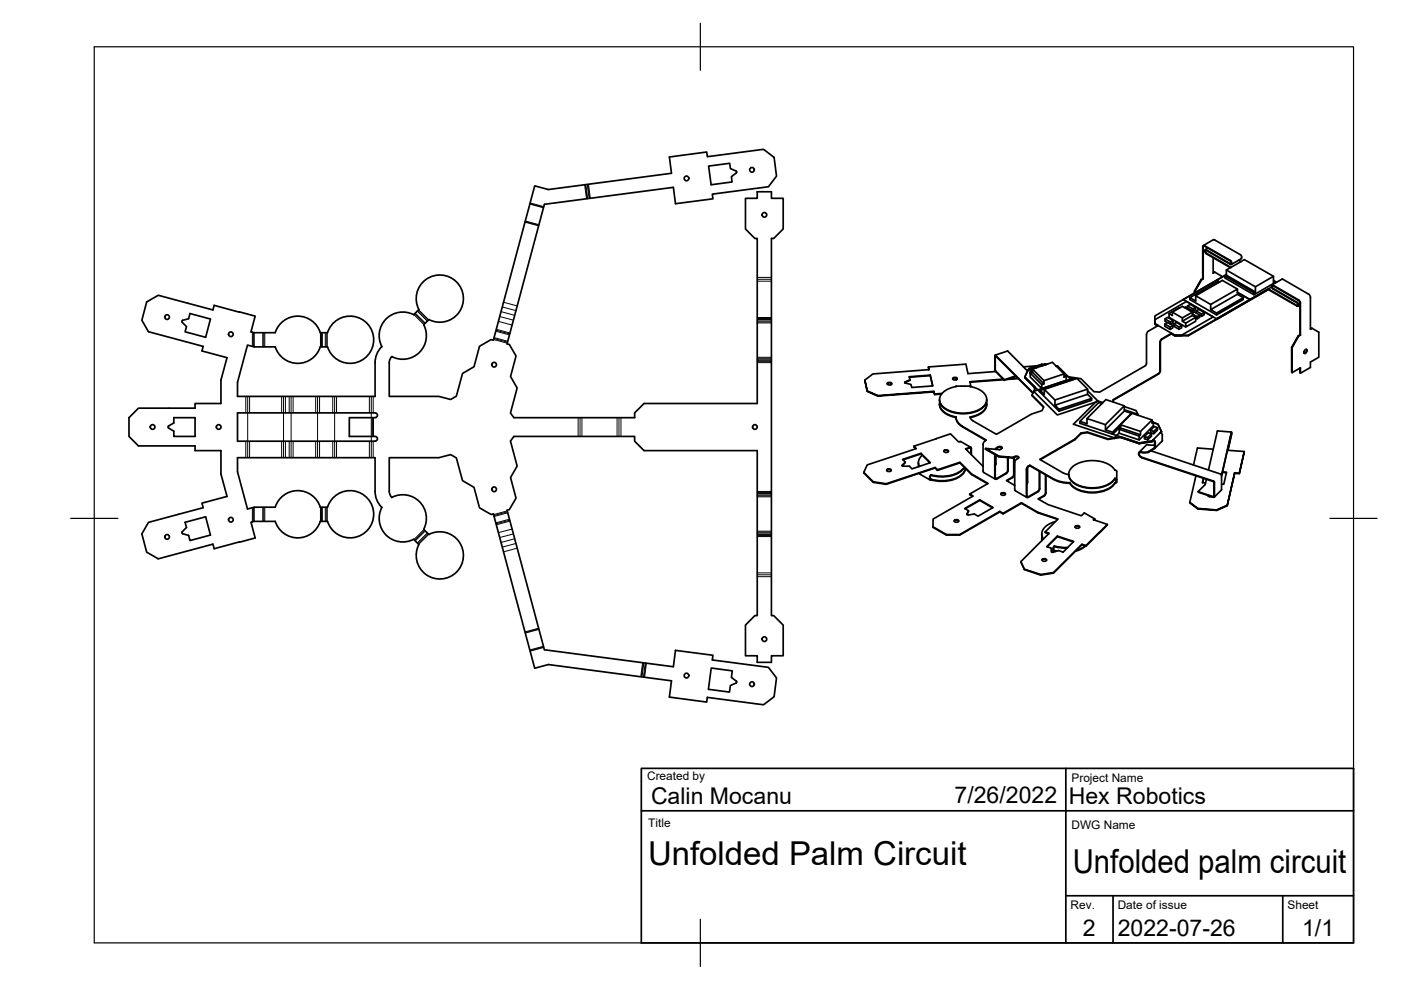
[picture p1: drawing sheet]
<svg xmlns="http://www.w3.org/2000/svg" width="297mm" height="210mm" viewBox="0 0 297 210" stroke-linecap="round" stroke-linejoin="round" font-family="sans-serif">
<defs><g id="words">
<g font-size="7">
<text x="137.4" y="183.5">Unfolded Palm Circuit</text>
<text x="227.5" y="185.2">Unfolded palm circuit</text>
</g>
<g font-size="4.9">
<text x="138" y="170.6">Calin Mocanu</text>
<text x="202.4" y="170.3">7/26/2022</text>
<text x="226.6" y="170.4">Hex Robotics</text>
<text x="229.6" y="198.6">2</text>
<text x="237" y="198.4">2022-07-26</text>
<text x="276.1" y="198.6">1/1</text>
</g>
<g font-size="2.5">
<text x="137.2" y="165.4">Created by</text>
<text x="227.2" y="165.8">Project Name</text>
<text x="137.4" y="175.4">Title</text>
<text x="227.2" y="175.8">DWG Name</text>
<text x="227" y="192.7">Rev.</text>
<text x="237" y="192.7">Date of issue</text>
<text x="273" y="192.7">Sheet</text>
</g>
</g></defs>
<!-- layer: Visible -->
<g fill="none" stroke="#000" stroke-width=".36">
<path d="M150.2 35.2l4.5-.6 .2 1.1 1.2 .5 .1 .4-1.1 .9 .1 1.1-4.4 .6zM254.6 59.3l.5-.2-.3 .2M255.1 52.1l2.3-1.3 5.6 3.2 .3 .4M255.5 53.3l.2 .5M255.7 53l5.2 2.9 .1-.1M255.7 53.1l5.2 3M255.7 53.8l5.2 3M255.7 53.7l5.3 3M255.7 53l-.1-.1-.1 .5M255.7 53.1l-.1 .3 .1 .2M256.1 52.6l-.6 .3M257.2 57.8l.3-.1 1.5 .8v.3"/>
<path d="M257.2 54.6v3.3l.4-.2M257.9 59.4l.7 .4M259.7 58.5l.3-.2 6.2 3.6-.3 .2zM259.7 58.5v.4l6.2 3.6v-.4M260 58.3v-1.1l3.8-2.2 6.2 3.6v1.5l-4.1 2.4M260 57.2l6.2 3.6M260.9 55.4l-5.5-3.2h-.2l-.1 6.9M260.9 55.4l.1 .2M261 55.6v.3M261.1 55.7v.2M261.1 55.7l-.2-.5-5.7-3.2-.2 .3v6.8M261.1 55.9l-.2 .1"/>
<path d="M262.6 55.2l.5 .3M263.2 54.9l-2.2 1.2M263.2 54.5v.2M263.3 54.7l-.1 .1M270 58.6l-3.8 2.2v1.1M270 59.9l.3 .1M270 59.5l.7 .3M271.8 59.2l-2.1 1.2M271.8 59.2l5.8 3.3 .2 .6v6.7l.4-.2M38.6 68l1.4-.4 .3-1.1 4.3 1.1-1 3.9-4.4-1.1 .3-1.1-.9-1zM58.4 73.5a5 5 0 0 0 4.7 3.5 5 5 0 0 0 4.8-3.5M67.9 73.5h1.5"/>
<path d="M69.4 73.5a5 5 0 0 0 7.8 2.6 5 5 0 0 0 0-8.1 5 5 0 0 0-7.8 2.5h-1.5a5 5 0 0 0-4.8-3.5 5 5 0 0 0-4.7 3.5h-4.5l-.7-.1 .9-3.4-8.7-2.3-.3 1-11.6-3.1-2.4 1.4-1 3.9 1.4 2.4 11.6 3.1-.3 1 5.3 1.4-1.3 4.8v4.9h-5.4v1h-12l-2.1 2.1v3.9l2.1 2h12v1h5.4v5l1.3 4.8-5.3 1.4 .3 .9-11.6 3.2-1.4 2.4 1 3.9 2.4 1.4 11.6-3.1 .3 .9 8.7-2.2-.9-3.4 .7-.2h4.4M88.8 65.6l-1.1 1.1a5 5 0 0 0-5.9 .9 5 5 0 0 0-.9 5.9 4.8 4.8 0 0 0-1.4 3.4v7.1h-29.1v-2.9l2.1-7.9 1.4 .3h4.4M88.8 65.6a5 5 0 0 1 3.7-7.2 5 5 0 0 1 5.7 5.7 5 5 0 0 1-7.3 3.7M90.9 67.8l-1.1 1.1a5 5 0 0 1-.9 5.8 5 5 0 0 1-5.8 .9l-.4 .6-.2 .7v7.1h10.5l2.5 .7 1.3-.7 1.3-4.8 2.4-1.4 1.2-4.4 2.4-1.4 .5 .1 8.8-32.7 2.9 .8 26.1-3.5-.5-3.4 7.9-1.1 .2 1 11.9-1.5 2.2 1.7 .5 4-1.7 2.2-11.9 1.6 .2 1-8 1-.4-3.5-27.4 3.6-7.9 29.6 .5 .1 1.4 2.5-1.2 4.3 1.4 2.5-1.4 5.3 .8 1h25.6v-1.1l1.9-2h24v-34.9h-.5l-1.9-2.1v-6.4h2.4v-1.4h3.1v1.4h2.5v6.4l-2.1 2.1h-.4v79.9h.4l2.1 2v6.5h-2.5v1.4h-3.1v-1.4h-2.4v-6.5l1.9-2h.5v-35h-24l-1.9-2v-1h-25.6l-.8 1 1.4 5.3-1.4 2.5 1.2 4.3-1.4 2.4-.5 .2 7.9 29.6 27.4 3.6 .4-3.5 8 1-.2 1 11.9 1.6 1.7 2.2-.5 4-2.2 1.7-11.9-1.5-.2 1-7.9-1.1 .5-3.5-26.1-3.4-2.9 .8-8.8-32.7-.5 .1-2.4-1.4-1.2-4.4-2.4-1.4-1.3-4.8-1.3-.7-2.5 .6h-10.5v7.2l.2 .6 .4 .7a5 5 0 0 1 5.8 .9 5 5 0 0 1 .9 5.8M196.8 77.8l8-.6 .4 2 5.9-.4M197 78.4l-.2-.6 .2 .6-11.9 .9-1.7 1.3M197.2 79.5l-4.4 .5M197.2 79.5l-4.4 .4 .1 .7-1 .5M197.2 79.5l.6 2.3-4.5 .4-.2-.7-1.1-.3M197.2 79.6l.5 2.2M211 75.3l2.6-.9 4.3 4.3M211 75.5v3"/>
<path d="M211 78.5l1.9 2 2.4-.8M211 75.5l8 7.9M211.1 78.8l1.8 1.8v-.1M211.1 78.8l-.1-.4v-3.1l8 8M215.4 79.8l-2.5 .8M218.2 78.3l.1-.2 .1 .1-.4 .2-.7 1.5 2.2 2.3-.7 1.6 2.5 2.5-.4 .8-2.2 .7-7.4 4.3-5.1-2.9M218.4 78.2h-.1M218.4 79.1l2.5 2.4v.9l-2.5-2.5zM218.4 79.1l.5-.2 2.4 2.5-.4 .1M218.8 78.8l-.4-.4v.5l.2 .2M218.9 78.2l4.2-1.4 2.5 2.5v.7l.5-.2M218.9 78.9v-.7l2.4 2.5"/>
<path d="M218.9 78.8l-.1 .2M219.8 77.9l-1.4 .5M219.8 77.6l-2.8 .2M221 77.3h.8l-.3-.1-3.5 1.2-.7 1.7M221 77.3l-2.7 .8M222.1 77.2l-1.4 .5M225.6 79.3l.5 .5v.8l-5.2 1.8M225.6 79.3l-4.3 1.4v.7M242.8 77.6l-9.6 5.5h-1.3l-2.7-2.8-2.7-.4-2.3-2.3h-.3h.3l3 3M244.9 67.8l6.7-3.9 5.6 3.3-6.7 3.9h-1.4l-4.2-2.5v.1zM244.9 68.7l.5 .4M245.6 79.2l-9.6 5.6 .1 .5"/>
<path d="M245.6 79.3l-9.6 5.6M245.9 72.6v6.1M245.9 78.6l-.3 .6M246 72.5v6.1M246 78.6l-.4 .7M246.3 72l-.3 .5M246.3 71.8l-.4 .8M247 68.7l1.1 .7M247 67.6l1.1 .7M247.5 68.4l-.5-.3v-.5l.6-.3 1.1 .6v.5l-.5 .3M247.9 66.5l.7 .4v-.7l2.1-1.2 2.1 1.2v.7M248.4 70.7l.7 .5v-.1v.1h1.4v-.1"/>
<path d="M248.6 66.2l2.1 1.2M248.7 69l-.6 .4v.4l-1.1-.6v-.5l.5-.3 1.2 .6v.5l-.6 .3M248.7 67.9l-.6 .4v.4M248.9 68.7l.5-.3 1.1 .6v.5l-.5 .3M250.1 65.3l-2.2 1.2v.8l3.5 2M250.5 69l-.5 .3v.5l-1.1-.6v-.5l1.1 .6M251.1 65.2l.3-.1 1.1 .6v.3M251.4 68.5l2.1-1.2v.8l-2.1 1.2zM251.8 65.3v-.4l.5-.4 1.2 .7v.5l-.6 .3M251.8 64.9l1.1 .6M251.9 71.1h-2.8l-.7-.4-2.1 1.1M252.3 63.1v.4l5.6 3.3"/>
<path d="M252.5 65.7l-.2 .2M252.8 66.2l-2.1 1.2v.7M252.8 66.4l.4-.3 1.2 .7M252.8 66.6l1 .5M253.2 61.7l1.4-2.4h.2l-1.5 2.5M253.3 62.1l-.1-.4v.4M253.5 65.2l-.6 .3v.5l-.4-.2M253.5 67.3l-.7-.4-2.1 1.2 .7 .4M253.5 67.5l.3 .1M253.6 66.4v-.5l.6-.3 1.1 .6v.5l-.5 .4M253.6 65.9l1.2 .7M253.8 67.1l.6-.3v.5l-.6 .3z"/>
<path d="M255.3 66.2l-.5 .4v.5l-.4-.3M257.9 67.6v.1l7.1-4.1v-.1l-7.1 4.1-7-4.1 9.1-5.3-15.1 8.8v1.6l.7 .4-2.1 1.2-.4 .4v6.4l-.3 .6M257.9 66.4l5.7-3.3v.4l-5.7 3.3zM258.2 60l-.3-.2-5.6 3.3 1.2 .7v-1.1l3.2 1.9M262.4 62.4v-1.1l-5.7 3.3v1.1M262.4 62l2.6 1.5M262.4 61.3l-3.2-1.8-5.7 3.2M263.6 63.1l-1.2-.7-5.7 3.3 1.2 .7M265 63.5v.1l3.9-2.2v-.1l6.1 3.5M268.9 61.3l-17 9.8v.1M269.6 60.6v.2l-4.6 2.7M269.6 60.6l.3-.2 5.6 3.4 .2 .5v6.7"/>
<path d="M269.6 60.8l.3 .4M269.7 60.6v.3M269.7 60.6l.2-.1 5.4 3.2M269.7 60.9l.2 .2 5.3 3.1v.7l-6.3-3.5-17 9.8h-2.8l-.7-.4-2.1 1.2M269.9 61.2l5.1 3M273.9 73.6l.1 5.4v-5.3M275 64.2l.2 .3-.2 .3M275.3 71.2l.4-.2zM275.3 71.2l-1.4 2.4 .1 .1 1.4-2.5M275.3 63.7l.3 .5v6.8M275.6 78.1l.1 1v-1.1l-1.7 1M275.6 64.7l-.4 .2"/>
<path d="M276.6 74.3l.4-.2 .1 .2-.1 .5-.4 .2-.2-.3zM277 74.1l-.1 .5-.4 .3M277.8 69.7l.3-.2 1.5 .9v5.3l-1.8 1.1v1.1l-2.1 1.2M36.9 88.6h4.5v3.9h-4.5v-1.1l-1.3-.9 1.3-.8zM79.5 88.6h-5.4v3.9h5.4M79.5 87.5h-29.1v6h29.1M79.5 92.5a.5 .5 0 0 1 .5 .5 .5 .5 0 0 1-.5 .5M79.5 87.5a.5 .5 0 0 1 .5 .5 .5 .5 0 0 1-.5 .5M183.9 82.9l-.5-2.3 .5 2.4M186.1 83.9l-2.2-1 2.2 1.1M188 99.8l.5-.3 .5 .3M188.1 81.4l.5-.2 .5 .2"/>
<path d="M188.1 99.5l.5-.1 .4 .4-.6 .2-.4-.2zM188.2 81.1h.5l.4 .3-.6 .2-.4-.2zM191.3 98.6l.6-.6-.5-.6 3.9-1.3 2 2-3.9 1.3-.6-.6h-1.3M191.3 98.6l.2 .2M191.3 98.7v.1M191.9 81l-.1 .1 .2 .1M191.9 81.1h-.1M191.9 98l-.6 .8M192.9 80.5l-1 .5M193.8 94.6l.4 .5M194.7 98.1l.2 .8M194.8 98.6l-.1 .4"/>
<path d="M195.3 96.1l1.9 2M195.3 96.2l-3.8 1.3M195.5 96.5a1.92 1.92 0 0 0-.6 2.4M198 83l-11.9 1 11.9-.9M198.2 83.5l-.2-.5 .2 .7M198.3 99.1l.5 .6v-.1M198.3 99.2l-10.4 3.5M198.5 93h.1M199.2 84.7a2.82 2.82 0 0 0 2.2 2.5 7.5 7.5 0 0 0 7-.7 1.95 1.95 0 0 0 .8-1.8M199.2 85.7a2.68 2.68 0 0 0 1.9 2.3l1.6 .5M199.2 85.2a2.52 2.52 0 0 0 1.9 2.7l1.6 .5M199.7 83.4l-1.5 .1v.2l1.4-.2"/>
<path d="M200.1 95.7l.5-.2 .5 .2M200.3 95.5l.4-.1 .4 .3-.6 .2-.4-.2zM202 80.4l.5-.3 .5 .3M202.1 80.1l.5-.1 .4 .4-.7 .2-.3-.2zM202.7 88.4a2.31 2.31 0 0 0 1.4 2M202.7 88.4v.2a2.31 2.31 0 0 0 1.4 1.9M203.5 98v.1l-4.7 1.6M203.5 98.1l2.5 2.5 3.4 2M204.1 90.4l5 2.9-.2 .2M204.1 90.5l4.9 2.9M204.4 99a6.2 6.2 0 0 1-5.8 1.9l-1.2-.2M204.5 99.1a6 6 0 0 1-5.9 1.9l-1.2-.2"/>
<path d="M205.6 94.9l.2-.1 .2 .2zM205.6 94.9l-.9 .3 3.7 3.7M205.6 95l-.8 .3M205.7 88.4h.1M205.7 82a3.8 3.8 0 0 1 3.5 2.6 3 3 0 0 1-2.4 2.6 7.4 7.4 0 0 1-7-1.1 2.01 2.01 0 0 1 .7-3.3l2.2-.9 3 .1M205.8 94.9l-2.1-1.3-.4 .1-1.8-1.7-7.7 2.6 .5 .5-10.4 3.5-.8 1.6 2 1.9 2.8 .5 10.4-3.5 .5 .5 4.7-1.6 2.5 2.5 3.5 2-3.9 2.2 .7 .5-8.5 4.9v1.6l2.9 1.6h2.8l8.5-4.9 .7 .4 3.9-2.2 3.4 2 4.3 1.4-2.7 2.8 .8 .3-5.9 6 .7 1.6 3.4 1.1 2.8-.4 6-6 .9 .3 4.5-4.5-3-1 .1-.2M205.8 95.1v1.2M206 95v1.4M208.4 94.2v5.7M208.4 99.9l.2 .3 2.4 1.4M208.9 93.5l-.5 .7M209 95.1l-.1 .1 2.8 1.7"/>
<path d="M209.2 85.2a2.52 2.52 0 0 1-1.9 2.7l-1.6 .5 .1 .3 .4 .5M209.2 85.7a2.53 2.53 0 0 1-1.9 2.3l-1.6 .5M210.9 96.4v4.9M211 96.4l.1 5h.2l2-1.1M211.2 96.5v1.8l-.2 .4M211.2 95.2v.1M211.3 94.9l-.3 .4M211.6 94.9l-.5 .4M211.6 94.8l-.3 .1M211.6 94.9l.5-.1 .4 .2M211.6 94.7h.5l.4 .3-.6 .3-2.9-.2 2.8 1.6M212.7 80.4l-7.1 .5 .3 1.1"/>
<path d="M212.8 80.5l-7.1 .5M213.6 97v2.8M213.7 99.7l-.4 .6M213.7 97v2.7M213.8 99.7l-.5 .7M214.7 97.1l.2-.1v3.6M214.8 97l-3-.3-.1 .2 3 .2M214.9 96.9l.5-.2 .5 .1 .1 .3-.4 .3M214.9 96.9l-.1 .1M215 97v3.6M215.1 98.1l.1 5.8 2.5 1.6M215.6 97.3l-.5 .8"/>
<path d="M215.8 80.2l-1.8 .1M215.9 80.3l-2.4 .1M216 97.1l-.5-.3-.6 .3M217.3 80.1v-.2l3.2 3.3M217.3 80.1l2.2 2.2M217.7 99.5v5.6M217.9 99.1v3.1M218.3 98.8l5.6 3.1 1.6 .5 1.3 .1v-.1M218.3 98.6l-.4 .4-.2 .5M218.8 83.8l2.5 2.6M219.1 81.8l.3 .7M219.2 81.9l.3 .5"/>
<path d="M220.3 99.9v3.9l-.3 .4-2 1.1h-.2l-.1-.2M220.5 100l-.1 3.8-.4 .5-2.2 1.2-.2-.3v-5.7a1.01 1.01 0 0 1 .7-.9l5.1 3M220.5 82.8v.4M220.5 83.2l4 4M224.5 86.8l7-2.3v.4l-7 2.3zM227.5 80.5l-7 2.3 .9 .8v-1.1l2.3 2.3M227.9 93.1v.1M228.1 80.3l-.3-.2-8.6 2.9 5 5 8.6-2.9-2.2-2.3M229 89.3v.4l6.9 2.3M229.2 91.8v.1M230.5 91.6v.1M230.6 83.6v-1.1l-6.9 2.3v1.1"/>
<path d="M230.6 82.5l-2.3-2.3-6.9 2.3M231.5 84.5l-.9-.9-6.9 2.3 .8 .9M233.6 85.6l-.6-.3-4 4 1.5 .5v-1.1l3.9 1.3M233.8 85.4l-1.2-.4-5 5 8.6 2.8v.2M234.9 93v.2M235.9 92l1.7-1.6-1.7 1.6 5.6 1.9M236.4 99.7a6.2 6.2 0 0 0-6.4-1.9 4.1 4.1 0 0 0-3.3 2.2 2.42 2.42 0 0 0 1.7 2.8 7.3 7.3 0 0 0 7.6-.9l.4-.5M236.4 99.7l.4 .3v2.2l-.4 .3M237.3 91l4.2 1.4v.9l-4.2-1.4zM237.3 91l.3-.2 4.2 1.4-.3 .2M237.3 91.8l-1.1 1M237.6 90.8v-.7l4.2 1.4v.7"/>
<path d="M237.6 92.6v.1l3.9 1.4v-.2M238.4 87.1v-1.1l-4 4v1.1M238.4 86.2l2.5 .9 .5 1M238.4 86.9l2.9 .9-.2 .2M238.4 86l-3.9-1.3-4 4M239.9 87.7l-4 3.9v.4M239.9 87.6l-1.5-.5-4 4 1.5 .5M241.5 93.9l2.7-.4v.1l-2.7 .5zM242 95.8a.51 .51 0 0 0-.6 .3 .51 .51 0 0 0 .2 .6l.4 .3M242 95.9l.8 .1a3.1 3.1 0 0 0 2-.9l.1-.3v-1.1l-.4-.4-.3 .2-2.7 .4-3.9-1.3-2.7 .4-4.4-1.4-1.3 .2-1.3 1.3-7.4 4.3 5 2.9M242 95.9l-.4 .1a.67 .67 0 0 0 .4 .9M242 97l15.3 5.1v3.2l-3.3-1.1 1.5-1.5 .3-1.1"/>
<path d="M242 96.9l15.3 5.1 .2 .3M242.6 92.6l.7 .2v.5l-.7-.3v-.4l.8-.8 .7 .2v.5l-.8 .8M243.9 91.2l.7 .3M244 95.6l14.8 4.9M244.1 92l-.8 .8M244.3 89.4h.2v.9l-3 3M244.3 89l-2.5 2.5M244.5 89.6l1 .3 .8 1.6-.2 .3 .2-.3-.8-1.6zM244.5 89.4l-.2 .3v-.7l-4.3-1.4-2.4 2.5M244.6 93.4l-.4 .2-2.7 .5-3.9-1.4-2.7 .5-4.4-1.5-1.3 .2-1.3 1.3-7.3 4.3M244.6 93.4l.2 .2M244.7 95a2.76 2.76 0 0 1-2.7 .8"/>
<path d="M244.8 93.6v1.2M244.8 94.3h-1.6l-1.7 1.6M244.8 94.8l-.1 .2M245.4 90.7l-.8 .8v.5l-.7-.3v-.5l.8-.8 .7 .3v.5l-.8 .8M246.1 91.8l.2-.3-2.1 2.1 .3-.3M246.1 91.8l.3 .4v1.1M246.3 93.6l-1.5 1.5M246.5 93.3l-.1 .3M257.2 95.2l-3.3-.2-.9 3.6M258.1 91.4l-1.9 8.2M258.1 91.4l3 .2M261.1 92.2l-.8 3.3 3.5 .2-1 4.7 1-4.7"/>
<path d="M261.1 91.6l-2.1 9.3M261.1 91.6v.4M261.1 91.8h.1M261.1 92v.2M261.1 91.9v.4M39.2 110.7l4.4-1.1 1 3.8-4.3 1.2-.3-1.1-1.4-.5 .9-1.2zM58.4 110.5a5 5 0 0 0 4.7 3.5 5 5 0 0 0 4.8-3.5M67.9 110.5h1.5M69.4 110.5a5 5 0 0 0 7.8 2.6 5 5 0 0 0 0-8.1 5 5 0 0 0-7.8 2.5h-1.5a5 5 0 0 0-4.8-3.5 5 5 0 0 0-4.7 3.5h-4.5l-1.4 .4-2.1-7.9v-3h29.1v7.2a4.9 4.9 0 0 0 1.5 3.4 5 5 0 0 0 .9 5.8 5 5 0 0 0 5.8 .9l1.1 1.2M89.8 112.2l1.1 1.1a5 5 0 0 1 7.3 3.7 5 5 0 0 1-5.7 5.7 5 5 0 0 1-3.7-7.3M183.1 100.2l2 2.1M185.1 102.1v.2l2.8 .4v-.1"/>
<path d="M195 100.3l.1 .2 2.1 1.3M197.2 101.1v.4l.2 .1M197.4 100.8l-.2 .3M197.4 100.7l-.2 .2-.1 .7 .3 .1M197.4 100.7h.1M197.4 100.7v.1M197.4 101.6v.1M197.4 101.6h.1M197.4 101.7v.1M197.4 100.8h.1M197.4 101.6a7.1 7.1 0 0 0 6.9-1.4l.4-.9a3.4 3.4 0 0 1-3.2 2.6l-2 .2-2.1-.4M200.7 113.3v.1"/>
<path d="M202.3 110.5l.5-.2 .5 .2M202.4 110.2h.5l.4 .3-.6 .2-.4-.2zM203.5 113.3v.1M204.5 107.8l3.2-1.8 2.8 1.6-3.1 1.8-.8-.4-1.5 .1 .2-.8zM205.3 108.3l-.3 .8M205.6 104.7l.6 .5M206 100.5v.1M207.7 106v.1M210.4 107.7l-2.7-1.6-3.1 1.8M212 108.4v.2M212.2 104.8l.5-.2 .5 .2M212.3 104.5h.5l.4 .3-.6 .2-.4-.2z"/>
<path d="M212.7 108.8v.2M213.3 100.4l-2 1.2h-.2l-.2-.3M214.9 100.6l-.3 .6-1.2 .7 1.7 1M215 100.6l-.2 .5-1.3 .9M216.6 106.6v.1M217.9 102.2l-.2 .4M220 108.6v.1M220.9 113.2l.3 1.1M220.9 113.7v.9v-.4M220.9 118.8l.5-.3 .5 .3M221.1 118.5h.4l.4 .3-.6 .2-.4-.2zM221.3 105.2l-1.1 .6"/>
<path d="M221.6 112.8v.1l.8 .3M221.7 100.7l-.1 4-.3 .4-1.2 .7 2.1 1.2 7.1 2.4 .6-.6 2.2 1.2M221.8 100.7v3.7l-.4 .8M222.9 116.6l.5 .3M222.9 117l.4 .1 1.1-.4 1 .4 2.2-2.3-3.4-1.1-2.3 2.2 1 .3v.8M223.4 101.5l1.5 .6 1.9 .3M223.4 116.7h.1M223.4 116.2v.5M223.6 115.8l-.2 .4M223.6 115.8l-.3 .4v.5l.1 .2 .2-.1M223.6 116.7v.1M223.6 116.7h-.1"/>
<path d="M223.6 115.8l1.3 .2 1.5 .1M223.6 116.7l.5 .1M223.6 116.8l.2 .1M223.6 115.9l1 .2 1.6 .1M223.8 110.6a3.3 3.3 0 0 0-2.9 2.6l.3 1.1M224.2 113.7v.1M224.2 110.1l-4.2-1.4-3.4-2-3.9 2.3-.7-.4-8.5 4.8h-2.8l-2.9-1.6v-.1M225.3 117h.1M225.5 100.3l1.1 .3M226.6 100.6a2.57 2.57 0 0 0 1.8 2.3 7.3 7.3 0 0 0 7.6-.9l.4-.5M226.8 102.3a5.8 5.8 0 0 0 5.6 2l.8-.1a4.6 4.6 0 0 0 3.2-1.9M226.8 102.5a5.8 5.8 0 0 0 5.6 2l.8-.2a4.6 4.6 0 0 0 3.2-1.8"/>
<path d="M227.6 114.9l-3.4-1.1-2.2 2.1M227.9 111.8l.5-.2 .5 .2M228.1 111.5l.4-.1 .4 .4-.6 .2-.4-.2zM229.4 115.4v.1M230.1 115.7l-1.1 .7-.8 .3M230.2 115.8l-1.2 .7-1 .4M230.3 115.7v.1M231.9 110l.2 .1-.1 .1zM231.9 110.2h.1M232 110.2v.1M232.1 110.1v.2M233 112.9v.1"/>
<path d="M233 112.9v.2M234.8 111.2l-4.5 4.6-.9-.3-6 6-2.8 .4-3.4-1.1-.7-1.7M236.4 101.5l.2-.1 .2 .3M236.4 101.5l.2 .2M236.4 102.4v.1M236.6 101.7v.5l-.2 .2M253.6 100.9l-1.3 5.6M254 107.8l-1.7-1.3 1.7 1.4M254 104.2l3.3 1.2 .2-.1M255.2 101.4l-.2 .9 .6 .1M255.2 101.4l-.2 1M256.1 105l.3 .3h.5"/>
<path d="M256.2 105.1h-.1M257.5 102.3v3M258 108.1l-4-.3v.1l4 .3M258.8 100.5l.2 .3M259 103.9l-1.5 1.5M259 100.8v3M259 103.8v.1M259.2 100.2h.8M259.2 100l.9 .1-.6 2.6h-.5M260.2 107.1l-2.2 1.1 2.2-1M261.8 100.2l-1.6 7zM261.8 100.2l1 .1"/>
<path d="M261.8 100.4h1M217.2 120.7v.1M220.6 121.8v.1M223.4 121.4v.1M156.1 144.4l-1-.8 .2-1.4-4.5-.6-.6 4.5 4.5 .6 .2-1.4 1.1-.5M156.1 144.4l.1 .2-.1 .2"/>
<circle cx="145.6" cy="37.8" r=".5"/>
<circle cx="159.4" cy="36" r=".5"/>
<circle cx="162.1" cy="45.6" r=".5"/>
<circle cx="35.4" cy="67.2" r=".5"/>
<circle cx="48.9" cy="70.9" r=".5"/>
<circle cx="104.8" cy="77.3" r=".5"/>
<circle cx="32.4" cy="90.5" r=".5"/>
<circle cx="46.4" cy="90.5" r=".5"/>
<circle cx="160.1" cy="90.5" r=".5"/>
<circle cx="35.4" cy="113.8" r=".5"/>
<circle cx="48.9" cy="110.2" r=".5"/>
<circle cx="104.8" cy="103.7" r=".5"/>
<circle cx="162.1" cy="135.5" r=".5"/>
<circle cx="145.6" cy="143.2" r=".5"/>
<circle cx="159.4" cy="145.1" r=".5"/>
</g>
<!-- layer: Center Lines -->
<g fill="none" stroke="#000" stroke-width=".21">
<path d="M124.1 39.2l.4 2.9M124.7 39.1l.3 3M111.3 47l2.9 .8M112.4 43.2l2.9 .7M160.5 59.2h3.1M53.7 70.5v3M55.9 70.5v3M68.2 70.5v3M69.2 70.5v3M87.9 66.5l2.1 2.2M88.6 65.8l2.1 2.1M104.7 71.8l2.9 .8"/>
<path d="M105.2 70l2.9 .8M105.9 67.1l2.9 .8M106.5 65.1l2.9 .8M160.5 67.5h3.1M160.5 68.3h3.1M160.5 76h3.1M160.5 76.7h3.1M52.5 84v13M60.1 84v13M61.7 84v13M67.3 84v13M71 84v13"/>
<path d="M78.7 84v13M79 88.6v3.9M123 88.6v3.9M131.2 88.6v3.9M53.7 107.6v3M55.9 107.5v3M68.2 107.5v3M69.2 107.5v3M90 112.4l-2.1 2.1M90.7 113.1l-2.1 2.2M107.6 108.5l-2.9 .8M108.1 110.3l-2.9 .8"/>
<path d="M108.8 113.2l-2.9 .8M109.4 115.2l-2.9 .8M160.5 113.6h3.1M160.5 112.8h3.1M160.5 105.1h3.1M160.5 104.4h3.1M114.2 133.3l-2.9 .8M115.3 137.2l-2.9 .7M160.5 121.9h3.1M136.4 140.5l-.4 3M136.9 140.6l-.4 3"/>
</g>
<!-- layer: Visible Narrow -->
<g fill="none" stroke="#000" stroke-width=".21">
<path d="M124 39.2l.4 3M124.2 39.1l.4 3M124.5 39.1l.4 3M124.8 39.1l.4 2.9M111.3 47.1l2.9 .8M111.4 46.9l2.9 .7M112.3 43.3l2.9 .8M112.4 43l2.9 .8M160.5 58.8h3.1M160.5 59.6h3.1M53.5 70.5v2.9M53.9 70.5v3"/>
<path d="M55.7 70.5v3M56.1 70.5v3M67.9 70.5v3M68.3 70.5v3M69 70.5v3M69.4 70.5v3M87.8 66.7l2.1 2.1M88 66.4l2.2 2.1M88.5 66l2.1 2.1M88.8 65.7l2.1 2.1M104.6 72l2.9 .8M104.8 71.6l2.9 .8"/>
<path d="M105.1 70.2l2.9 .8M105.2 69.8l2.9 .8M105.7 68.1l2.9 .8M106.2 66.1l2.9 .8M106.8 64.1l2.9 .8M160.5 67.3h3.1M160.5 67.7h3.1M160.5 68h3.1M160.5 68.5h3.1M160.5 75.7h3.1M160.5 76.2h3.1M160.5 76.5h3.1"/>
<path d="M160.5 76.9h3.1M52.1 84v3.5M52.1 93.5v3.5M52.9 84v3.5M52.9 93.5v3.5M59.7 84v3.5M59.7 93.5v3.5M60.5 84v3.5M60.5 93.5v3.5M61.3 84v3.5M61.3 93.5v3.5M62.1 84v3.5"/>
<path d="M62.1 93.5v3.5M66.9 84v3.5M66.9 93.5v3.5M67.8 84v3.5M67.8 93.5v3.5M70.5 84v3.5M70.5 93.5v3.5M71.4 84v3.5M71.4 93.5v3.5M78.3 84v3.5M78.3 93.5v3.5M78.9 88.6v3.9"/>
<path d="M79.1 84v3.5M79.1 93.5v3.5M79.2 88.6v3.9M122.6 88.6v3.9M123.4 88.6v3.9M130.8 88.6v3.9M131.7 88.6v3.9M53.5 107.6v3M53.9 107.5v3M55.7 107.5v3M56.1 107.5v3M67.9 107.5v3"/>
<path d="M68.3 107.5v3M69 107.5v3M69.4 107.5v3M89.9 112.3l-2.1 2.1M90.2 112.6l-2.2 2.1M90.6 113l-2.1 2.1M90.9 113.3l-2.1 2.1M107.5 108.3l-2.9 .8M107.7 108.7l-2.9 .8M108 110.1l-2.9 .8M108.1 110.5l-2.9 .8M108.6 112.2l-2.9 .7"/>
<path d="M109.1 114.2l-2.9 .8M109.7 116.2l-2.9 .8M160.5 113.8h3.1M160.5 113.3h3.1M160.5 113h3.1M160.5 112.6h3.1M160.5 105.3h3.1M160.5 104.9h3.1M160.5 104.6h3.1M160.5 104.2h3.1M114.2 133.2l-2.9 .8M114.3 133.4l-2.9 .8"/>
<path d="M115.2 137l-2.9 .8M115.3 137.3l-2.9 .8M160.5 122.3h3.1M160.5 121.5h3.1M136.2 140.5l-.4 3M136.5 140.5l-.4 3M136.8 140.6l-.4 2.9M137.1 140.6l-.4 3"/>
</g>
<!-- layer: Visible -->
<circle cx="205.6" cy="95" r=".18" fill="#000"/>
<!-- layer: Border -->
<path d="M20 9.9h267v190h-267zM148.5 4.9v10M15 109.9h10M282 109.9h10M148.5 194.9v10" fill="none" stroke="#000" stroke-width=".25"/>
<!-- layer: TitleBlock -->
<path d="M136 162.9h151v37h-151zM136 171.9h151M226 162.9v37M226 189.9h61M236 189.9v10M272 189.9v10" fill="none" stroke="#000" stroke-width=".36"/>
<use href="#words"/>
</svg>
